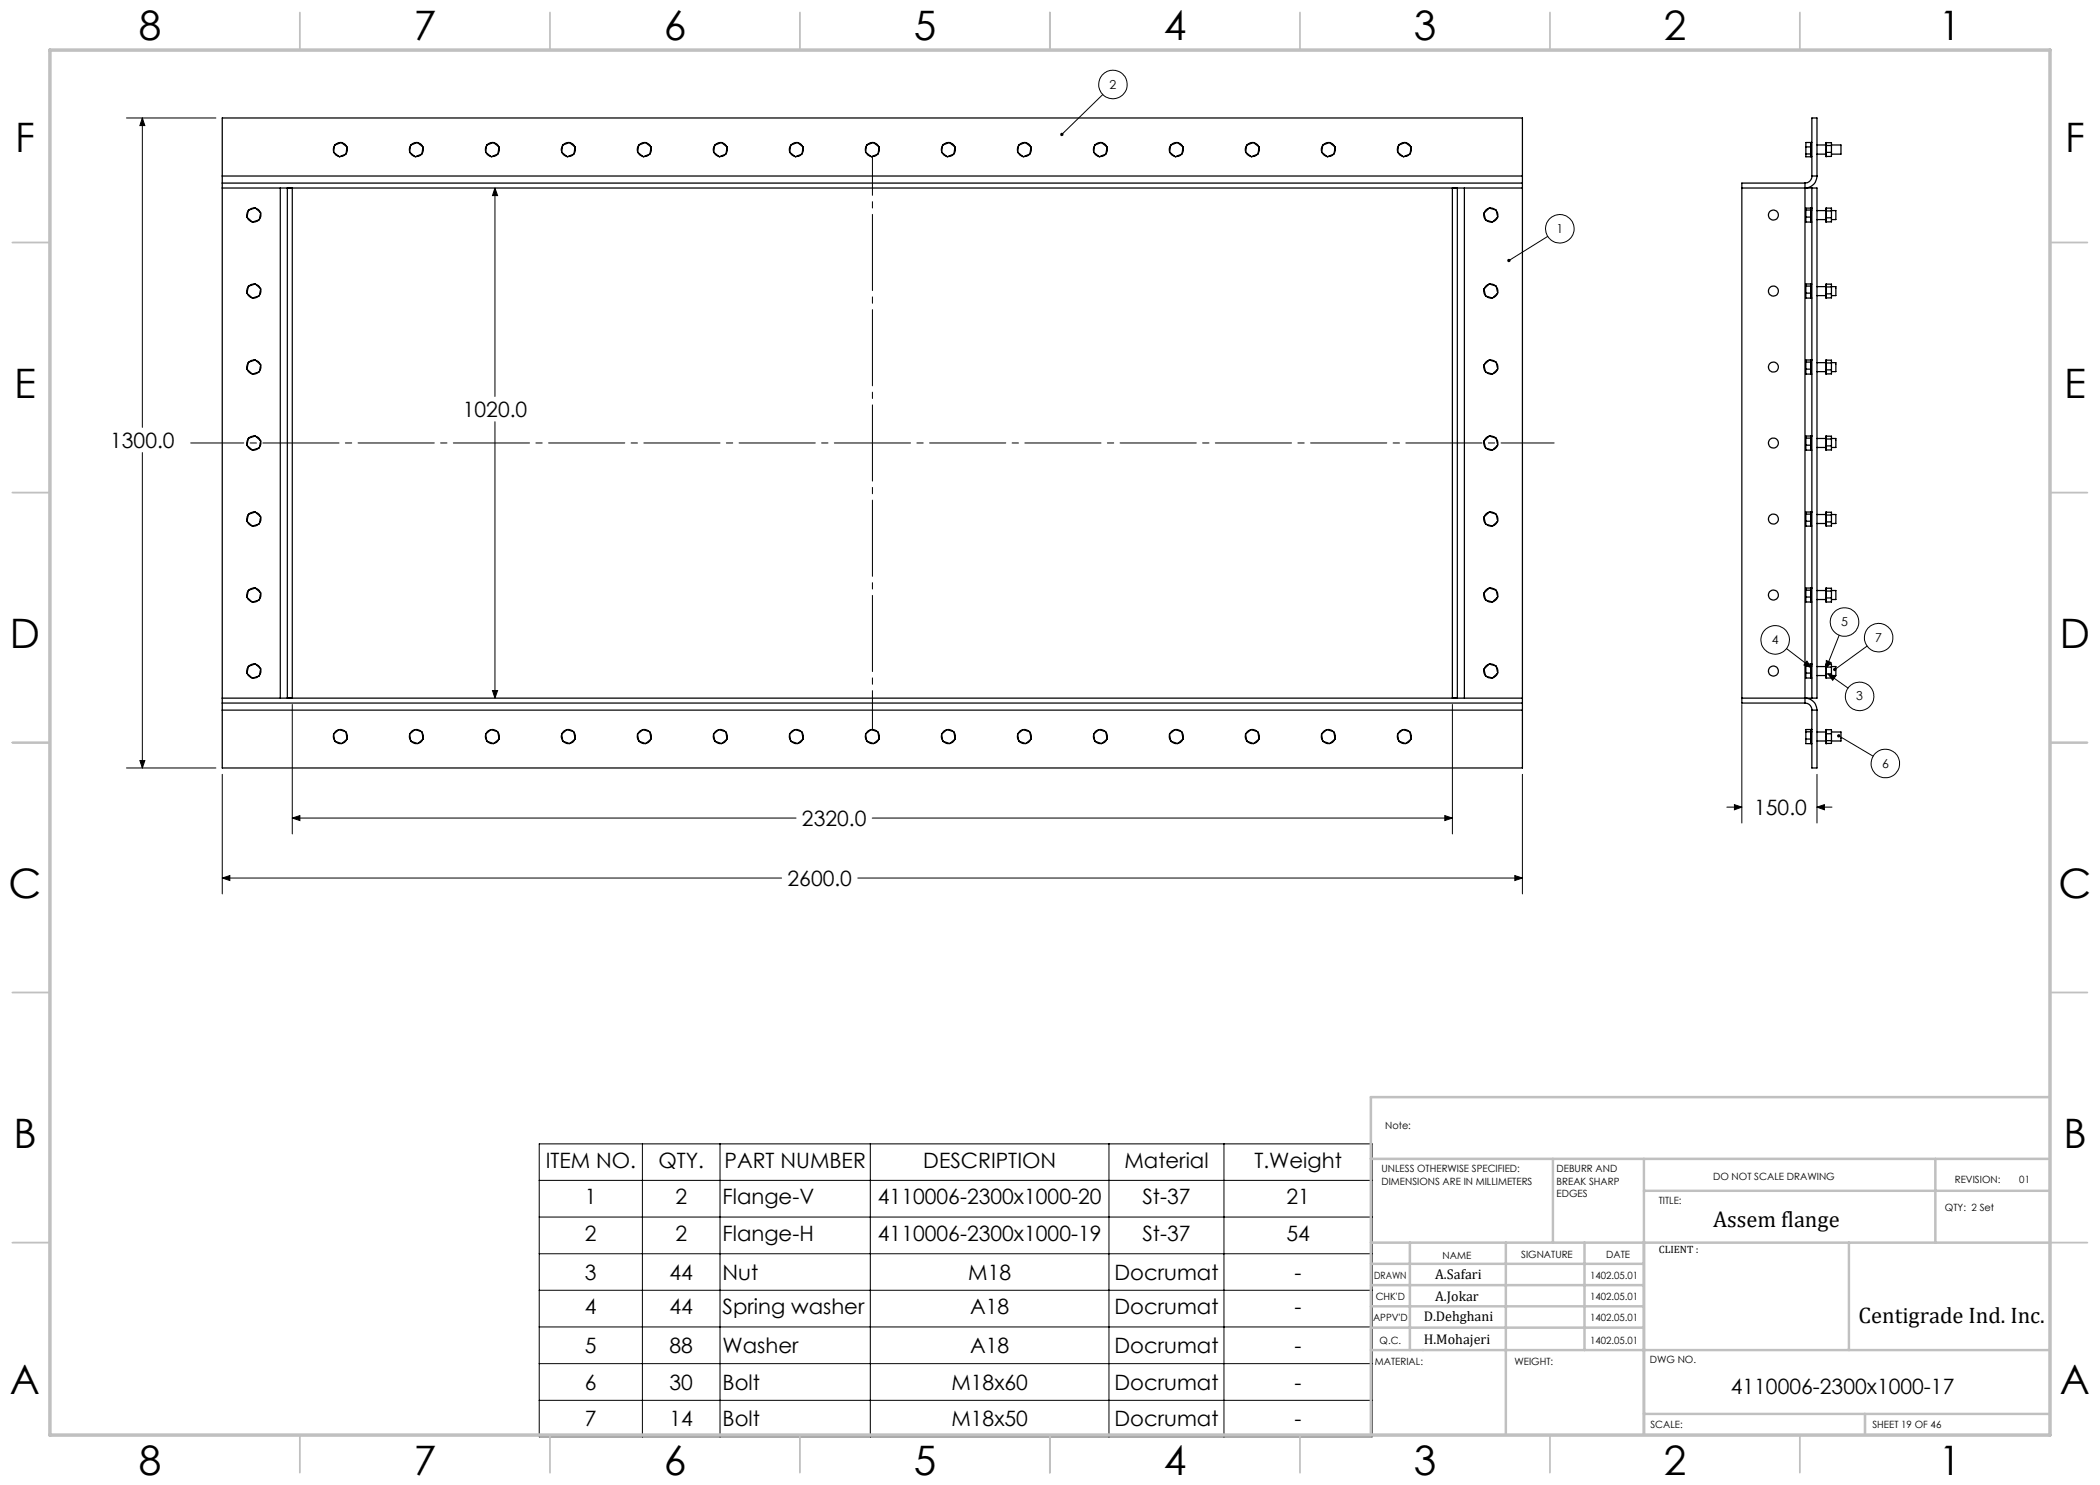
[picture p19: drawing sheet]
<svg xmlns="http://www.w3.org/2000/svg" width="420mm" height="297mm" viewBox="0 0 420 297" stroke-linecap="round" stroke-linejoin="round" font-family="sans-serif">
<defs><g id="words">
<g font-size="8.1">
<text x="27.8" y="8">8</text>
<text x="82.8" y="8">7</text>
<text x="132.8" y="8">6</text>
<text x="182.8" y="8">5</text>
<text x="232.8" y="8">4</text>
<text x="282.8" y="8">3</text>
<text x="332.8" y="8">2</text>
<text x="387.8" y="8">1</text>
<text x="3" y="30.4">F</text>
<text x="413" y="30.4">F</text>
<text x="2.8" y="79.6">E</text>
<text x="412.8" y="79.6">E</text>
<text x="2" y="129.6">D</text>
<text x="412" y="129.6">D</text>
<text x="1.7" y="179.6">C</text>
<text x="411.7" y="179.6">C</text>
<text x="2.7" y="229.6">B</text>
<text x="412.7" y="229.6">B</text>
<text x="2" y="278.9">A</text>
<text x="412" y="278.9">A</text>
<text x="27.8" y="295">8</text>
<text x="82.8" y="295">7</text>
<text x="132.8" y="295">6</text>
<text x="182.8" y="295">5</text>
<text x="232.8" y="295">4</text>
<text x="282.8" y="295">3</text>
<text x="332.8" y="295">2</text>
<text x="387.8" y="295">1</text>
</g>
<g font-size="4.5">
<text x="342.6" y="245.3">Assem flange</text>
<text x="371.7" y="264.6">Centigrade Ind. Inc.</text>
</g>
<g font-size="4.2">
<text x="92.6" y="83.4">1020.0</text>
<text x="22" y="89.6">1300.0</text>
<text x="160.4" y="165.2">2320.0</text>
<text x="350.8" y="163">150.0</text>
<text x="157.5" y="177.2">2600.0</text>
<text x="109.1" y="233.5">ITEM NO.</text>
<text x="131.7" y="233.5">QTY.</text>
<text x="144.9" y="233.5">PART NUMBER</text>
<text x="184.7" y="233.5">DESCRIPTION</text>
<text x="224.9" y="233.5">Material</text>
<text x="250.9" y="233.5">T.Weight</text>
<text x="117" y="240.9">1</text>
<text x="135.1" y="240.9">2</text>
<text x="144.5" y="240.9">Flange-V</text>
<text x="175.6" y="240.9">4110006-2300x1000-20</text>
<text x="228.5" y="240.9">St-37</text>
<text x="257.3" y="240.9">21</text>
<text x="117" y="248.2">2</text>
<text x="135.1" y="248.2">2</text>
<text x="144.5" y="248.2">Flange-H</text>
<text x="175.6" y="248.2">4110006-2300x1000-19</text>
<text x="228.5" y="248.2">St-37</text>
<text x="257.3" y="248.2">54</text>
<text x="117" y="255.9">3</text>
<text x="133.9" y="255.9">44</text>
<text x="144.5" y="255.9">Nut</text>
<text x="193.7" y="255.9">M18</text>
<text x="222.9" y="255.9">Docrumat</text>
<text x="258.9" y="255.9">-</text>
<text x="117" y="262.9">4</text>
<text x="133.9" y="262.9">44</text>
<text x="144.5" y="262.9">Spring washer</text>
<text x="194" y="262.9">A18</text>
<text x="222.9" y="262.9">Docrumat</text>
<text x="258.9" y="262.9">-</text>
<text x="117" y="270.6">5</text>
<text x="133.9" y="270.6">88</text>
<text x="144.5" y="270.6">Washer</text>
<text x="194" y="270.6">A18</text>
<text x="222.9" y="270.6">Docrumat</text>
<text x="258.9" y="270.6">-</text>
<text x="117" y="277.9">6</text>
<text x="133.9" y="277.9">30</text>
<text x="144.5" y="277.9">Bolt</text>
<text x="190.3" y="277.9">M18x60</text>
<text x="222.9" y="277.9">Docrumat</text>
<text x="258.9" y="277.9">-</text>
<text x="346.2" y="278.8">4110006-2300x1000-17</text>
<text x="117" y="285.2">7</text>
<text x="133.9" y="285.2">14</text>
<text x="144.5" y="285.2">Bolt</text>
<text x="190.3" y="285.2">M18x50</text>
<text x="222.9" y="285.2">Docrumat</text>
<text x="258.9" y="285.2">-</text>
</g>
<g font-size="2.8">
<text x="287" y="255.9">A.Safari</text>
<text x="287" y="260.1">A.Jokar</text>
<text x="284.7" y="264.2">D.Dehghani</text>
<text x="284.7" y="268.7">H.Mohajeri</text>
</g>
<g font-size="2.5">
<text x="221.9" y="17.7">2</text>
<text x="311.3" y="46.6">1</text>
<text x="368.2" y="125.2">5</text>
<text x="354.4" y="128.8">4</text>
<text x="375.1" y="128.3">7</text>
<text x="371.3" y="140.1">3</text>
<text x="376.4" y="153.5">6</text>
</g>
<text font-size="2.1" x="331.8" y="250.7">CLIENT :</text>
<g font-size="2">
<text x="277" y="225.8">Note:</text>
<text x="276.3" y="234.5">UNLESS OTHERWISE SPECIFIED:</text>
<text x="276.3" y="237">DIMENSIONS ARE IN MILLIMETERS</text>
<text x="311.3" y="234.5">DEBURR AND</text>
<text x="311.3" y="237">BREAK SHARP</text>
<text x="311.3" y="239.5">EDGES</text>
<text x="342.6" y="236">DO NOT SCALE DRAWING</text>
<text x="391" y="236.6">REVISION:</text>
<text x="403.9" y="236.6">01</text>
<text x="331.8" y="240.8">TITLE:</text>
<text x="389" y="242.2">QTY: 2 Set</text>
<text x="288.5" y="251.7">NAME</text>
<text x="304.2" y="251.7">SIGNATURE</text>
<text x="321.2" y="251.7">DATE</text>
<text x="274.8" y="255.9">DRAWN</text>
<text x="318" y="255.9">1402.05.01</text>
<text x="275.1" y="260.1">CHK'D</text>
<text x="318" y="260.1">1402.05.01</text>
<text x="274.6" y="264.2">APPV'D</text>
<text x="275.9" y="268.7">Q.C.</text>
<text x="318" y="264.2">1402.05.01</text>
<text x="318" y="268.7">1402.05.01</text>
<text x="275" y="273">MATERIAL:</text>
<text x="302.9" y="273">WEIGHT:</text>
<text x="330" y="272.5">DWG NO.</text>
<text x="330.1" y="285.6">SCALE:</text>
<text x="374.5" y="285.6">SHEET 19 OF 46</text>
</g>
</g></defs>
<g fill="none" stroke="#000" stroke-width=".2">
<path d="M220.6 18.9l-8.2 8M25.3 23.6h17.9M28.5 23.6l.5 1.5h-1zM28.5 23.6v61.9M99 37.6l.5 1.5h-1zM99 37.6v41.7M309.6 47.3l-7.8 4.8M28.5 90.5v63.1M99 84.3v55.3M98.5 138.1h1l-.5 1.5zM357.3 129.7l5 3.8M361.4 132.2l.9 1.3-1.5-.5z"/>
<path d="M365.3 132.1l.9 .4-1 1.2zM365.6 134.8l1.5 .5-.6 .8zM365.6 134.8l4 2.8M367.8 127l-2.6 6.7M373.4 129.2l-6.4 4.7M25.3 153.6h17.9M28 152.1h1l-.5 1.5zM44.4 154.9v23.9M58.5 140.9v25.9M290.5 140.9v25.9M304.5 154.9v23.9M348.4 140.9v23.7"/>
<path d="M363.4 154.9v9.7M367.8 147.2l6.8 4M44.4 175.6l1.6-.5v1zM44.4 175.6h111.9M58.5 163.6l1.5-.5v1zM58.5 163.6h100.7M171.6 175.6h132.9M174.4 163.6h116.1M289 163.1l1.5 .5-1.5 .5zM303 175.1l1.5 .5-1.5 .5zM345.4 161.4h3M346.9 160.9l1.5 .5-1.5 .6z"/>
<path d="M363.4 161.4l1.5-.5v1.1zM363.4 161.4h3M107.8 228.8h166.6v58.6h-166.6zM107.8 236.1h166.6M128.5 228.8v58.6M144 228.8v58.6M174.1 228.8v58.6M221.8 228.8v58.6M244.8 228.8v58.6M107.8 243.4h166.6M107.8 250.8h166.6M107.8 258.1h166.6"/>
<path d="M107.8 265.4h166.6M107.8 272.7h166.6M107.8 280.1h166.6"/>
<circle cx="222.6" cy="16.9" r="2.84"/>
<circle cx="312" cy="45.8" r="2.85"/>
<circle cx="355" cy="128" r="2.86"/>
<circle cx="368.9" cy="124.4" r="2.85"/>
<circle cx="371.9" cy="139.3" r="2.84"/>
<circle cx="375.7" cy="127.5" r="2.84"/>
<circle cx="377.1" cy="152.7" r="2.85"/>
</g>
<path d="M310.8 88.6h-272.7" fill="none" stroke="#000" stroke-width=".2" stroke-dasharray="15.2 1.3 1.3 1.3" stroke-dashoffset="4.6"/>
<path d="M174.5 31.2v114.7" fill="none" stroke="#000" stroke-width=".2" stroke-dasharray="15.2 1.3 1.3 1.3" stroke-dashoffset="7.4"/>
<g fill="none" stroke="#c0c0c0" stroke-width=".35">
<path d="M60 2.5v7.5M110 2.5v7.5M160 2.5v7.5M210 2.5v7.5M260 2.5v7.5M310 2.5v7.5M360 2.5v7.5M2.5 48.5h7.5M410 48.5h7.5M2.5 98.5h7.5M410 98.5h7.5M2.5 148.5h7.5"/>
<path d="M410 148.5h7.5M2.5 198.5h7.5M410 198.5h7.5M2.5 248.5h7.5M410 248.5h7.5M60 287v7.5M110 287v7.5M160 287v7.5M210 287v7.5M260 287v7.5M310 287v7.5M360 287v7.5"/>
</g>
<g fill="none" stroke="#c0c0c0" stroke-width=".5">
<path d="M410 219.4h-135.8v67.4M274.2 231.8h135.8M310.6 231.8v16.7M328.8 231.8v55.2M328.8 238.2h81.2M387.1 231.8v16.7M274.2 248.5h135.8M274.2 257h54.6M274.2 252.8h54.6M282 248.5v21.5M301.2 248.5v38.3M316.9 248.5v21.5"/>
<path d="M369.8 248.5v21.5M274.2 265.5h54.6M274.2 261.3h54.6M274.2 270h135.8M328.8 282.8h81.2M373 282.8v4.2"/>
</g>
<path d="M10 10h400v277h-400z" fill="none" stroke="#c0c0c0" stroke-width=".7"/>
<g fill="#000">
<path d="M212.2 26.6l-.1 .2v.3l.3-.2-.3 .2a.33 .33 0 0 0 .5 0 .33 .33 0 0 0 0-.4 .33 .33 0 0 0-.4-.1zM301.5 51.9v.4l.3-.2-.3 .2a.34 .34 0 0 0 .5 .1 .34 .34 0 0 0 0-.5 .34 .34 0 0 0-.5 0zM366.7 133.6l-.1 .2 .1 .3 .3-.2-.3 .2a.34 .34 0 0 0 .4 .1 .34 .34 0 0 0 .1-.5 .34 .34 0 0 0-.5-.1zM365.6 134.8l1.5 .5-.6 .8zM361.4 132.2l.9 1.3-1.5-.5zM365.3 132.1l.9 .4-1 1.2zM367.5 147a.34 .34 0 0 0 .2 .5 .34 .34 0 0 0 .4-.4 .34 .34 0 0 0-.6-.2l.3 .3z"/>
<path d="M303 175.1l1.5 .5-1.5 .5zM44.4 175.6l1.6-.5v1zM28 152.1h1l-.5 1.5zM28.5 23.6l.5 1.5h-1zM99 37.6l.5 1.5h-1zM98.5 138.1h1l-.5 1.5zM58.5 163.6l1.5-.5v1zM289 163.1l1.5 .5-1.5 .5zM346.9 160.9l1.5 .5-1.5 .6zM363.4 161.4l1.5-.5v1.1z"/>
</g>
<g fill="none" stroke="#000" stroke-width=".25">
<path d="M44.4 35.2v1.4M44.4 37.6h260.1M44.4 35.2v-11.6h260.1v11.6M44.4 36.6v104M44.4 36.6h260.1M44.4 35.2h260.1M56.1 37.6v102M57.5 37.6v102M58.5 37.6v102M66.8 30.5l.4 .5 .6 .3M66.9 29.1l-.2 .7v.6M66.9 29l1.4-.5 1.1 .9-.2 1.4-1.3 .6-1.2-1z"/>
<path d="M68.2 28.5l-.6 .1-.6 .4M68.3 28.5l.6 .2 .4 .6M69.1 30.8l-.4 .4-.8 .1M69.4 29.5l.1 .6-.3 .6M82 30.5l.4 .5 .6 .3M82.1 29.1l-.2 .7 .1 .6M82.1 29l1.4-.5 1.1 .9-.2 1.4-1.4 .6-1.1-1zM83.4 28.5l-.6 .1-.6 .4M83.5 28.5l.6 .2 .4 .6M84.3 30.8l-.4 .4-.8 .1M84.6 29.5l.1 .4-.3 .8M97.2 30.5l.4 .5 .6 .3"/>
<path d="M97.3 29.1l-.2 .7 .1 .6M97.3 29l1.4-.5 1.1 .9-.2 1.4-1.4 .6-1.1-1zM98.6 28.5l-.6 .1-.6 .4M98.7 28.5l.6 .2 .4 .6M99.5 30.8l-.4 .4-.7 .1M99.8 29.5l.1 .4-.3 .8M112.4 30.5l.4 .5 .6 .3M112.5 29.1l-.2 .7v.6M112.5 29l1.4-.5 1.1 .9-.2 1.4-1.3 .6-1.2-1zM113.8 28.5l-.6 .1-.6 .4M113.9 28.5l.6 .2 .4 .6M114.7 30.8l-.4 .4-.7 .1"/>
<path d="M115 29.5l.1 .4-.3 .8M127.6 30.5l.4 .5 .6 .3M127.7 29.1l-.2 .7v.6M127.7 29l1.4-.5 1.1 .9-.2 1.4-1.3 .6-1.2-1zM129 28.5l-.6 .1-.6 .4M129.2 28.5l.4 .2 .5 .6M129.9 30.8l-.4 .4-.8 .1M130.2 29.5v.9l-.2 .3M142.8 30.5l.4 .5 .6 .3M142.9 29.1l-.2 .7v.6M142.9 29l1.4-.5 1.1 .9-.2 1.4-1.3 .6-1.2-1zM144.2 28.5l-.6 .1-.6 .4"/>
<path d="M144.4 28.5l.5 .2 .4 .6M145.1 30.8l-.4 .4-.8 .1M145.4 29.5l.1 .6-.3 .6M158 30.5l.4 .5 .6 .3M158.1 29.1l-.2 .7v.6M158.2 29l1.3-.5 1.1 .9-.2 1.4-1.3 .6-1.2-1zM159.4 28.5l-.6 .1-.6 .4M159.6 28.5l.5 .2 .4 .6M160.3 30.8l-.4 .4-.8 .1M160.6 29.5l.1 .6-.3 .6M173.2 30.5l.4 .5 .6 .3M173.3 29.1l-.2 .7v.6"/>
<path d="M173.3 29l1.4-.5 1.1 .9-.2 1.4-1.3 .6-1.2-1zM174.6 28.5l-.6 .1-.6 .4M174.7 28.5l.6 .2 .4 .6M175.5 30.8l-.4 .4-.8 .1M175.8 29.5l.1 .6-.3 .6M188.4 30.5l.4 .5 .6 .3M188.5 29.1l-.2 .7v.6M188.5 29l1.4-.5 1.1 .9-.2 1.4-1.4 .6-1.1-1zM189.8 28.5l-.6 .1-.6 .4M189.9 28.5l.6 .2 .4 .6M190.7 30.8l-.4 .4-.8 .1M191 29.5l.1 .6-.3 .6"/>
<path d="M203.6 30.5l.4 .5 .6 .3M203.7 29.1l-.2 .7 .1 .6M203.7 29l1.4-.5 1.1 .9-.2 1.4-1.4 .6-1.1-1zM205 28.5l-.6 .1-.6 .4M205.1 28.5l.6 .2 .4 .6M205.9 30.8l-.4 .4-.7 .1M206.2 29.5l.1 .4-.3 .8M218.8 30.5l.4 .5 .6 .3M218.9 29.1l-.2 .5v.8M218.9 29l1.4-.5 1.1 .9-.2 1.4-1.3 .6-1.2-1zM220.2 28.5l-.6 .1-.6 .4M220.3 28.5l.6 .2 .4 .6"/>
<path d="M221.1 30.8l-.4 .4-.7 .1M221.4 29.5l.1 .4-.3 .8M234 30.5l.4 .5 .6 .3M234.1 29.1l-.2 .7v.6M234.1 29l1.4-.5 1.1 .9-.2 1.4-1.3 .6-1.2-1zM235.4 28.5l-.6 .1-.6 .4M235.5 28.5l.6 .2 .4 .6M236.3 30.8l-.4 .4-.8 .1M236.6 29.5v.9l-.2 .3M249.2 30.5l.4 .5 .6 .3M249.3 29.1l-.2 .7v.6M249.3 29l1.4-.5 1.1 .9-.2 1.4-1.3 .6-1.2-1z"/>
<path d="M250.6 28.5l-.6 .1-.6 .4M250.8 28.5l.4 .2 .5 .6M251.5 30.8l-.4 .4-.8 .1M251.8 29.5l.1 .4-.3 .8M264.4 30.5l.4 .5 .6 .3M264.5 29.1l-.2 .7v.6M264.5 29l1.4-.5 1.1 .9-.2 1.4-1.3 .6-1.2-1zM265.8 28.5l-.6 .1-.6 .4M266 28.5l.5 .2 .4 .6M266.7 30.8l-.4 .4-.8 .1M267 29.5l.1 .6-.3 .6M279.6 30.5l.4 .5 .6 .3"/>
<path d="M279.7 29.1l-.2 .7v.6M279.7 29l1.4-.5 1.1 .9-.2 1.4-1.3 .6-1.2-1zM281 28.5l-.6 .1-.6 .4M281.1 28.5l.6 .2 .5 .6M281.9 30.8l-.4 .4-.8 .1M282.2 29.5l.1 .6-.3 .6M290.5 37.6v102M291.5 37.6v102M292.9 37.6v102M304.5 35.2v1.4M304.5 36.6v104M348.4 37.6h12.6"/>
<path d="M361 37.6h1.4M361 36.6h-12.6v104h12.6M361 36.6v104M361.2 30.8h1M361.2 29.4h1M362.2 28.5v2.8M362.2 31.3h.2M362.3 28.5v2.8M362.4 35.2a1.37 1.37 0 0 1-1.4 1.4M362.4 37.6h1v102h-1M362.4 35.2h1M362.4 35.2v-11.6h1v11.6"/>
<path d="M362.4 28.5h-1.2v2.9l1-.1M362.4 37.6v102M363.4 35.2a2.41 2.41 0 0 1-2.4 2.4M363.4 30.8h1.8M363.4 29h1.8M365.3 28.5h1v2.8h-1.1v-2.8l.1 2.8M365.3 30.5h1M365.3 29.1h1M366.3 29h1.9v1.8h-1.9M49.5 58.7l.3 .5 .6 .4M49.5 43.5l.3 .5 .6 .4M49.7 57.4l-.3 .4v.8"/>
<path d="M49.7 42.2l-.3 .4v.8M49.7 57.3l1.3-.5 1.1 .9-.2 1.5-1.4 .4-1.1-.9zM49.7 42l1.3-.4 1.1 .9-.2 1.5-1.4 .4-1.1-.9zM51 56.8l-.6 .1-.6 .3M51 41.6l-.6 .1-.6 .3M51.1 56.9l.5 .2 .5 .6M51.1 41.7l.5 .2 .5 .6M51.8 59.2l-.5 .3-.7 .1M51.8 44l-.3 .2-.9 .2M52.1 57.9v.6l-.2 .6M52.1 42.6v.8l-.2 .5M296.8 57.9v.6l.3 .6"/>
<path d="M296.8 42.7v.7l.3 .5M296.8 57.8l1.1-1 1.3 .4 .3 1.4-1 1-1.4-.4zM296.8 42.6l1.1-1 1.3 .4 .3 1.4-1 1-1.4-.4zM297.2 59.2l.7 .4h.5M297.2 44l.7 .4h.5M297.8 56.9l-.5 .2-.4 .6M297.8 41.7l-.5 .2-.4 .6M297.9 56.8l.7 .1 .5 .3M297.9 41.6l.7 .1 .5 .3M299.2 57.3l.3 .5v.7M299.2 42.1l.3 .5v.8M299.5 58.7l-.4 .5-.5 .3"/>
<path d="M299.5 43.5l-.4 .5-.5 .3M361.2 58.6h1M361.2 57.2h1M361.2 43.4h1M361.2 42h1M362.2 56.8v.4M362.2 57.2v2.4M362.2 41.6v.4M362.2 42v2.4M362.2 42h.1M362.2 41.6h.1M362.2 56.8h.2"/>
<path d="M362.2 56.8h-1v2.8h1.2M362.3 41.6v2.8zM362.3 56.8v2.8zM362.4 41.6h-1.2v2.8h1.2M363.4 59.1h1.8M363.4 57.3h1.8M363.4 43.9h1.8M363.4 42.1h1.8M365.2 41.6h1.1v2.8h-1.1zM365.2 56.8h1.1v2.8h-1.1zM365.3 41.6v2.8M365.3 56.8v2.8"/>
<path d="M365.3 58.8h1M365.3 57.4h1M365.3 43.6h1M365.3 42.2h1M366.3 57.3h.9v1.8h-.9M366.3 42.1h.9v1.8h-.9M49.5 73.9l.3 .5 .6 .4M49.7 72.6l-.3 .4v.8M49.7 72.5l1.3-.5 1.1 1-.2 1.4-1.4 .4-1.1-.9zM51 72l-.6 .1-.6 .3M51.1 72.1l.5 .2 .5 .6M51.8 74.4l-.8 .4h-.4"/>
<path d="M52.1 73v.7l-.2 .6M296.8 73.1v.6l.3 .6M296.8 73l1.1-1 1.3 .4 .3 1.4-1 1-1.4-.4zM297.2 74.4l.7 .4h.5M297.8 72.1l-.5 .2-.4 .7M297.9 72l.7 .1 .5 .3M299.2 72.5l.3 .5v.7M299.5 73.9l-.4 .5-.5 .4M361.2 73.8h1M361.2 72.4h1M362.2 72v.4M362.2 72.4v2.4"/>
<path d="M362.2 72h.1M362.3 72v2.8zM362.4 72h-1.2v2.8h1.2M363.4 74.3h1.8M363.4 72.5h1.8M365.3 72h1v2.8h-1.1v-2.8l.1 2.8M365.3 74h1M365.3 72.6h1M366.3 72.5h.9v1.8h-.9M49.5 89.1l.3 .5 .6 .4M49.7 87.7l-.3 .5v.8M49.7 87.7l1.3-.5 1.1 1-.2 1.4-1.4 .4-1.1-.9z"/>
<path d="M51 87.2l-.6 .1-.6 .3M51.1 87.3l.7 .4 .3 .4M51.8 89.6l-.8 .4h-.4M52.1 88.2v.7l-.2 .6M296.8 88.3v.6l.3 .6M296.8 88.2l1.1-1 1.3 .4 .3 1.4-1 1-1.4-.4zM297.2 89.6l.7 .4h.5M297.8 87.3l-.7 .4-.2 .4M297.9 87.2l.7 .1 .5 .3M299.2 87.7l.3 .5v.7M299.5 89.1l-.4 .5-.5 .4M361.2 89h1"/>
<path d="M361.2 87.6h1M362.2 87.2v1.9M362.2 89.1v.9M362.2 87.2h.1M362.3 87.2v2.8zM362.4 87.2h-1.2v2.8h1.2M363.4 89.5h1.8M363.4 87.7h1.8M365.2 87.2l.1 2.8zM365.3 87.2h1v2.8h-1M365.3 89.2h1M365.3 87.8h1"/>
<path d="M366.3 87.7h.9v1.8h-.9M49.5 119.6l.1 .3 .8 .5M49.5 104.3l.3 .5 .6 .4M49.7 118.1l-.3 .5v.8M49.7 102.9l-.3 .5v.8M49.7 102.9l1.3-.5 1.1 1-.2 1.4-1.4 .4-1.1-.9zM49.7 118.1l1.3-.5 1.1 1-.2 1.4-1.4 .4-1.1-.9zM51 117.6l-.8 .2-.4 .2M51 102.4h-.4l-.8 .4M51.1 117.6l.7 .5 .3 .4M51.1 102.4l.7 .5 .3 .4M51.8 104.8l-.8 .4h-.4"/>
<path d="M52.1 118.6v.7l-.2 .6M52.1 103.4v.7l-.2 .6M296.8 103.5v.6l.3 .6M296.8 118.7v.6l.3 .6M296.8 103.4l1.1-1 1.3 .4 .3 1.4-1 1-1.4-.4zM296.8 118.6l1.1-1 1.3 .4 .3 1.4-1 1-1.4-.4zM297.2 104.8l.7 .4h.5M297.8 102.5l-.7 .4-.2 .4M297.8 117.7l-.7 .4-.2 .4M297.9 102.4h.4l.8 .4M297.9 117.6h.4l.8 .4M299.2 102.9l.3 .5v.7"/>
<path d="M299.2 118.1l.3 .5v.7M299.5 104.3l-.4 .5-.5 .4M299.5 119.5l-.2 .4-.7 .5M361.2 104.2h1M361.2 102.8h1M361.2 119.4h1M361.2 118h1M362.2 102.4v2.8h-1v-2.8h1.2M362.2 117.6v2.8M362.2 102.4h.1M362.2 117.6h.1M362.2 105.2h.2"/>
<path d="M362.3 102.4v2.8zM362.3 117.6v2.8zM362.4 117.6h-1.2v2.8h1.2M363.4 104.7h1.8M363.4 102.9h1.8M363.4 119.9h1.8M363.4 118.1h1.8M365.3 102.4h1v2.8h-1.1v-2.8l.1 2.8M365.3 117.6h1v2.8h-1.1v-2.8l.1 2.8M365.3 119.6h1M365.3 118.2h1M365.3 104.4h1"/>
<path d="M365.3 103h1M366.3 102.9h.9v1.8h-.9M366.3 118.1h.9v1.8h-.9M44.4 139.6h260.1M49.5 134.7l.1 .4 .8 .5M49.7 133.3l-.3 .5v.8M49.7 133.3l1.3-.5 1.1 .9-.2 1.5-1.4 .4-1.1-.9zM51 132.8l-.6 .1-.6 .3M51.1 132.9l.7 .4 .3 .4M51.8 135.2l-.5 .3-.7 .1M51.8 120l-.8 .4h-.4M52.1 133.8v.7l-.2 .6"/>
<path d="M296.8 133.9v.6l.3 .6M296.8 133.8l1.1-1 1.3 .4 .3 1.4-1 1-1.4-.4zM297.2 120l.7 .4h.5M297.2 135.2l.5 .3 .7 .1M297.8 132.9l-.7 .4-.2 .4M297.9 132.8l.7 .1 .5 .3M299.2 133.3l.3 .5v.7M299.5 134.7l-.2 .4-.7 .5M348.4 139.6h12.6M361 139.6h1.4M361 139.6a2.41 2.41 0 0 1 2.4 2.4M361.2 134.6h1"/>
<path d="M361.2 133.2h1M362.2 132.8v.4M362.2 133.2v2.4M362.2 133.2h.1M362.2 132.8h.1M362.3 132.8v2.8zM362.4 132.8h-1.2v2.8h1.2M363.4 135.1h1.8M363.4 133.3h1.8M365.2 132.8h1.1v2.8h-1.1zM365.3 132.8v2.8M365.3 134.8h1"/>
<path d="M365.3 133.4h1M366.3 133.3h.9v1.8h-.9M44.4 140.6v1.4M44.4 142v11.6h260.1v-11.6M44.4 140.6h260.1M44.4 142h260.1M66.7 146.9v.7l.3 .6M66.7 146.8l1.1-.9 1.4 .5 .2 1.4-1.1 .9-1.3-.5zM67.1 148.3l.5 .3 .6 .1M67.7 145.9l-.5 .3-.4 .6M67.9 145.9l.8 .1 .4 .4M69.2 146.5l.3 .6-.1 .6"/>
<path d="M69.4 147.8l-.4 .5-.6 .4M81.9 146.9v.7l.3 .6M81.9 146.8l1.1-.9 1.4 .5 .2 1.4-1.1 .9-1.3-.5zM82.3 148.3l.5 .3 .6 .1M82.9 145.9l-.5 .3-.4 .6M83.1 145.9l.8 .1 .4 .4M84.4 146.5l.2 .4v.8M84.6 147.8l-.4 .5-.6 .4M97.1 146.9v.7l.2 .6M97.1 146.8l1.1-.9 1.4 .5 .2 1.4-1.1 .9-1.3-.5zM97.4 148.3l.6 .3 .6 .1M98.1 145.9l-.5 .3-.4 .6"/>
<path d="M98.3 145.9l.8 .1 .4 .4M99.6 146.5l.2 .4v.8M99.8 147.8l-.4 .5-.6 .4M112.3 146.9v.5l.2 .8M112.3 146.8l1.1-.9 1.4 .5 .2 1.4-1.1 .9-1.3-.5zM112.6 148.3l.6 .3 .6 .1M113.3 145.9l-.5 .3-.4 .6M113.5 145.9l.8 .1 .4 .4M114.8 146.5l.2 .4v.8M115 147.8l-.3 .5-.7 .4M127.5 146.8l1.1-.9 1.4 .5 .2 1.4-1.1 .9-1.3-.5zM127.5 146.9v.7l.2 .6"/>
<path d="M127.8 148.3l.6 .3 .6 .1M128.6 145.9l-.6 .3-.4 .6M128.7 145.9l.8 .1 .4 .4M130 146.5l.2 .4v.8M130.1 147.8l-.3 .5-.6 .4M142.7 146.8l1.1-.9 1.4 .5 .2 1.4-1.1 .9-1.3-.5zM142.7 146.9v.7l.2 .6M143.1 148.3l.5 .3 .7 .1M143.7 145.9l-.5 .3-.4 .6M143.9 145.9l.8 .1 .4 .4M145.2 146.5l.3 .6-.1 .6M145.3 147.8l-.3 .5-.6 .4"/>
<path d="M157.9 146.8l1.1-.9 1.4 .5 .2 1.4-1.1 .9-1.3-.5zM157.9 146.9v.7l.3 .6M158.3 148.3l.5 .3 .7 .1M158.9 145.9l-.5 .3-.4 .6M159.1 145.9l.8 .1 .4 .4M160.4 146.5l.3 .6-.1 .6M160.5 147.8l-.3 .5-.6 .4M173.1 146.9v.7l.3 .6M173.1 146.8l1.1-.9 1.4 .5 .2 1.4-1.1 .9-1.3-.5zM173.5 148.3l.5 .3 .6 .1M174.1 145.9l-.5 .3-.4 .6M174.3 145.9l.8 .1 .4 .4"/>
<path d="M175.6 146.5l.3 .6-.1 .6M175.8 147.8l-.4 .5-.6 .4M188.3 146.9v.7l.3 .6M188.3 146.8l1.1-.9 1.4 .5 .2 1.4-1.1 .9-1.3-.5zM188.7 148.3l.5 .3 .6 .1M189.3 145.9l-.5 .3-.4 .6M189.5 145.9l.8 .1 .4 .4M190.8 146.5l.3 .6-.1 .6M191 147.8l-.4 .5-.6 .4M203.5 146.9v.7l.3 .6M203.5 146.8l1.1-.9 1.4 .5 .2 1.4-1.1 .9-1.3-.5zM203.8 148.3l.6 .3 .6 .1"/>
<path d="M204.5 145.9l-.5 .3-.4 .6M204.7 145.9l.8 .1 .4 .4M206 146.5l.2 .4v.8M206.2 147.8l-.4 .5-.6 .4M218.7 146.9v.7l.2 .6M218.7 146.8l1.1-.9 1.4 .5 .2 1.4-1.1 .9-1.3-.5zM219 148.3l.6 .3 .6 .1M219.7 145.9l-.5 .3-.4 .6M219.9 145.9l.8 .1 .4 .4M221.2 146.5l.2 .4v.8M221.4 147.8l-.3 .5-.7 .4M233.9 146.8l1.1-.9 1.4 .5 .2 1.4-1.1 .9-1.3-.5z"/>
<path d="M233.9 146.9v.7l.2 .6M234.2 148.3l.6 .3 .6 .1M234.9 145.9l-.5 .3-.4 .6M235.1 145.9l.8 .1 .4 .4M236.4 146.5l.2 .4v.8M236.6 147.8l-.5 .7-.5 .2M249.1 146.8l1.1-.9 1.4 .5 .2 1.4-1.1 .9-1.3-.5zM249.1 146.9v.7l.2 .6M249.4 148.3l.6 .3 .6 .1M250.2 145.9l-.6 .3-.4 .6M250.3 145.9l.8 .1 .4 .4M251.6 146.5l.2 .6v.6"/>
<path d="M251.7 147.8l-.3 .5-.6 .4M264.3 146.8l1.1-.9 1.4 .5 .2 1.4-1.1 .9-1.4-.5zM264.3 146.9v.7l.2 .6M264.7 148.3l.5 .3 .7 .1M265.3 145.9l-.5 .3-.4 .6M265.5 145.9l.8 .1 .4 .4M266.8 146.5l.3 .6-.1 .6M266.9 147.8l-.3 .5-.6 .4M279.5 146.8l1.1-.9 1.4 .5 .2 1.4-1.1 .9-1.3-.5zM279.5 146.9v.7l.3 .6M279.9 148.3l.5 .3 .6 .1M280.5 145.9l-.5 .3-.4 .6"/>
<path d="M280.7 145.9l.8 .1 .4 .4M282 146.5l.3 .6-.1 .6M282.2 147.8l-.4 .5-.6 .4M304.5 140.6v1.4M361 140.6a1.37 1.37 0 0 1 1.4 1.4M361.2 147.8h1M361.2 146.4h1M362.2 146.4h.1M362.2 145.9h.1M362.2 146.4v2.3M362.2 145.9v.5M362.3 145.9v2.8"/>
<path d="M362.4 142h1M362.4 142v11.6h1v-11.6M362.4 145.9h-1.2v2.8h1.2M363.4 148.2h1.8M363.4 146.4h1.8M365.2 145.9l.1 2.8zM365.3 146.8h1M365.3 145.9h1v2.8h-1M365.3 148.1h1M366.3 146.4h1.9v1.8h-1.9"/>
<circle cx="354.7" cy="43" r=".99"/>
<circle cx="354.7" cy="58.2" r=".99"/>
<circle cx="354.7" cy="73.4" r=".99"/>
<circle cx="354.7" cy="88.6" r=".99"/>
<circle cx="354.7" cy="119" r=".99"/>
<circle cx="354.7" cy="103.8" r=".99"/>
<circle cx="354.7" cy="134.2" r=".99"/>
</g>
<use href="#words"/>
</svg>
